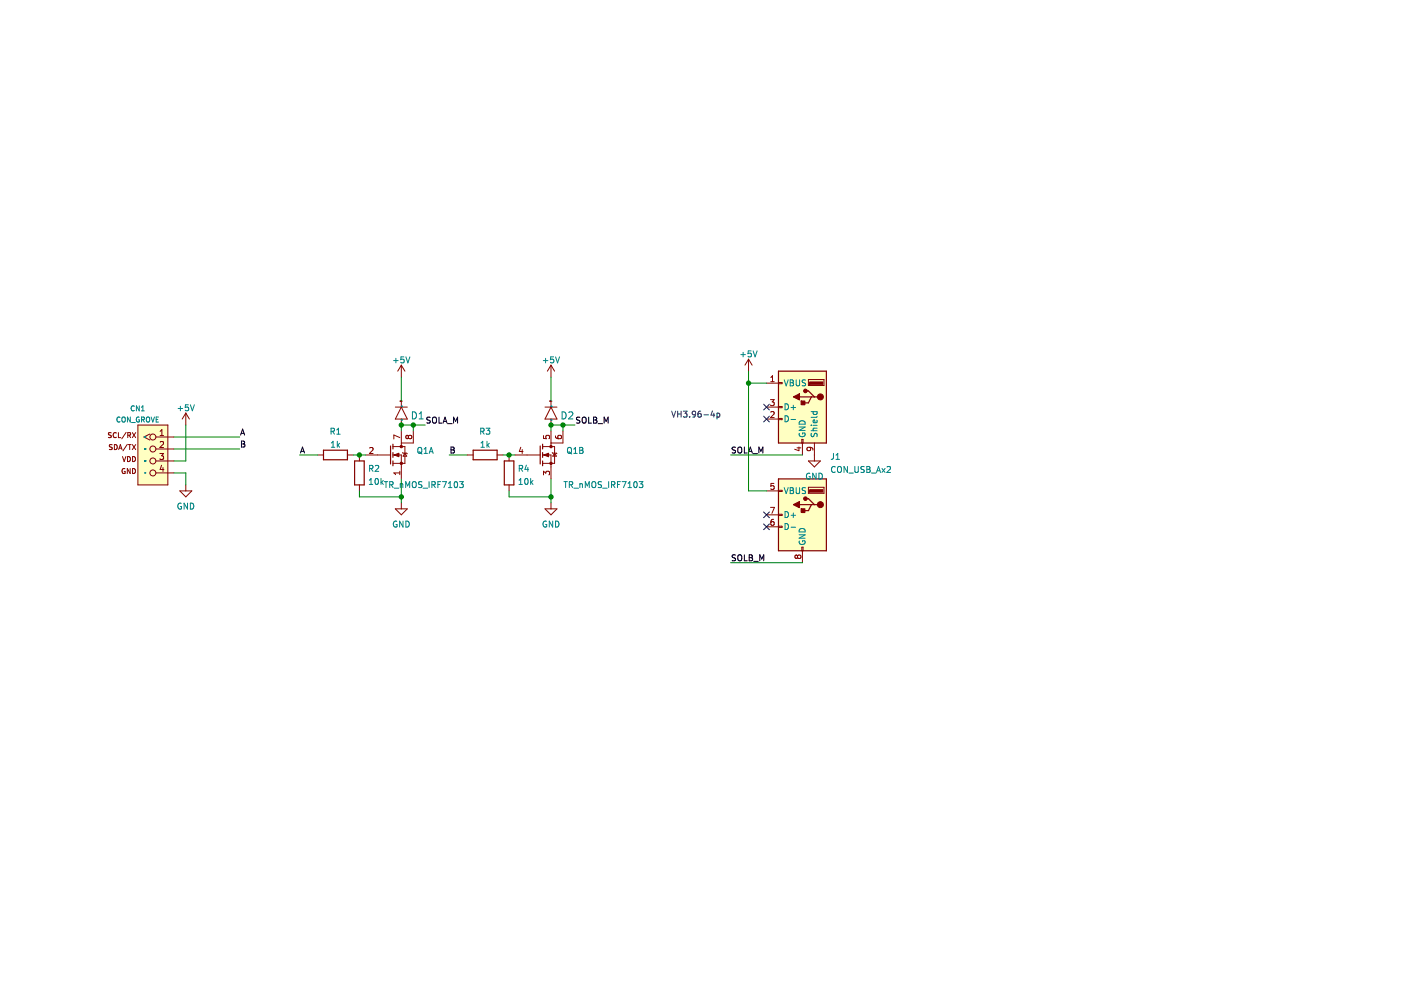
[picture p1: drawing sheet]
<svg xmlns="http://www.w3.org/2000/svg" width="297mm" height="210mm" viewBox="0 0 297 210" stroke-linecap="round" stroke-linejoin="round" font-family="sans-serif">
<path d="M0 0h297v209.9h-297z" fill-rule="evenodd" fill="#fff" stroke="#fff" stroke-width=".21"/>
<g fill="none" stroke="#840000" stroke-width=".21">
<path d="M85.1 77.4l-.8 1.3M85.1 77.4v2.6M85.1 77.4l.7 1.3M116.8 77.4v2.6M116.8 77.4l-.7 1.3M116.8 77.4l.8 1.3M158.7 76.2l-.8 1.2M158.7 76.2v2.5M158.7 76.2l.8 1.2M23.6 91.8h-.6a.45 .45 0 0 0 .5 .6v.3h-.5M23.8 94.3l-.6 .1a.45 .45 0 0 0 .5 .5v.4h-.5M24.2 94.3a.54 .54 0 0 1 .7 .5 .54 .54 0 0 1-.7 .5z"/>
<path d="M24.7 91.8a.47 .47 0 0 0-.7 .5 .47 .47 0 0 0 .7 .4M25.1 91.7v1.1h.5M25.2 95.3l.3-1 .4 1M25.3 95h.5M26 96.8l.3 1.1 .4-1.1M26.5 99.4a.48 .48 0 0 0-.6 .5 .48 .48 0 0 0 .6 .4v-.4h-.2M26.7 91.7l-.9 1.3M27 94.2l-.9 1.4M27 96.8a.54 .54 0 0 1 .7 .5 .54 .54 0 0 1-.7 .6zM27.1 92.3l.5-.1v-.4l-.5-.1v1.1M27.2 94.3h.6M27.3 92.3l.4 .5"/>
<path d="M27.5 94.3v1M27.6 99.3v1.1l-.6-1.1v1.1M28.1 91.7l.7 1.1M28.1 94.3l.7 1M28.1 99.3a.54 .54 0 0 1 .6 .6 .54 .54 0 0 1-.6 .5zM28.1 96.8a.54 .54 0 0 1 .6 .5 .54 .54 0 0 1-.6 .6zM28.8 91.7l-.7 1.1M28.8 94.3l-.7 1M29.2 90.1h6.4v12.7h-6.4zM31.8 92l-1.3 .7 1.3 .6M33 92.7h3.9M33 95.2h3.9"/>
<path d="M33 97.7h3.9M33.9 96.2h.8l-.4 .4 .3 .2v.5l-.2 .1-.5-.1M34 92.3h.7M34 91.4l.3-.3v1.2M34 93.7l.4-.1 .3 .4-.8 .9h.8M34.3 98.6l-.3 .9h.7M34.6 99.1v.9M39.4 87.6l-.8 1.2M39.4 87.6v2.5M39.4 87.6l.8 1.2M67.3 96.5h1.3M73.7 96.5h1.2"/>
<path d="M76.2 96.5v1.2M77.5 96.5h5.3M78.4 95l.5-.1 .2 .3-.8 1h.8M83.3 96.5h1.8v5M83.3 94.7h2.5v3.5h-2.5M83.8 86.3h2.6M84.8 99.9v.7M84.8 92.8l-1.3-.6v.9M84.8 90.1h.1M84.8 85h.1M85.1 90.1h.1M85.1 85h.1"/>
<path d="M85.1 85v1.3M85.1 88.8v1.3M85.1 91.4v3.3M85.1 86.3l1.3 2.5h-2.6zM85.3 96l1.1 .2M85.8 96.1l.4 .6h-.7zM86.6 92.5l-.3-.2-.3 .2v.3l.3 .2 .3-.2M86.6 92.5l.2-.2h.3l.2 .2v.3l-.2 .2h-.4l-.1-.2M86.6 92.5v.3M87.6 91.4v2.5h-2.5M99 96.5h1.3M105.4 96.5h1.3"/>
<path d="M107.9 96.5v1.2M109.2 96.5h5.3M110.4 94.8l-.3 .9h.8M110.7 95.3v.9M115 96.5h1.8v5M115 94.7h2.6v3.5h-2.6M115.2 92.4v.6h.6v-.6h.6l.1 .1-.1 .5M115.6 86.3h2.5M116.6 90.1h.1M116.6 85h.1M116.8 90.1h.1M116.8 85h.1"/>
<path d="M116.8 85v1.3M116.8 88.8v1.3M116.8 91.4v3.3M116.8 86.3l1.3 2.5h-2.5zM117.1 96l1 .2M117.6 96.1l.4 .6h-.8zM117.8 92.4v.4l.3 .2h.7l.2-.2-.1-.4h-.6v.4l.2 .2M119.4 91.4v2.5h-2.6M162.5 88.8h2.6M162.5 86.3h2.6M162.5 81.2h2.6M163.4 84.7h.7l-.4 .5 .4 .1v.6l-.2 .1-.5-.1"/>
<path d="M163.4 80.9h.7M163.4 80l.4-.3v1.2M163.4 87.4l.5-.1 .2 .3-.7 .9h.7M165.1 81.1h.7v.3h-.7zM165.1 86.2h.7v.2h-.7zM165.1 88.7h.7v.3h-.7zM169 95h.8M169.4 94.8v.8l-.9-.3M170 93.2h.3v.7h-.3zM170.1 93.9v2.6M171.4 97.7h2.5l-1.2 1.3zM171.4 80.5h3.3v1.2h-3.3z"/>
<path d="M171.6 94.8l.3 .3-.1 .3-.6 .1-.1-.4 .2-.3 .8 .1 .2 .2 .1 .3M172.7 93.9v3.8M33 100.3h3.9M38.1 104.1h2.6l-1.3 1.3zM39.4 102.8v1.3M76.2 102.8v1.3M83.8 107.9h2.6l-1.3 1.3zM84.8 100.3h-1.3l.4 .3M85.1 106.6v1.3M107.9 102.8v1.3M115.2 100.7v-.8l.5 .4 .1-.3h.6l.1 .2-.1 .5M115.6 107.9h2.5l-1.3 1.3z"/>
<path d="M116.8 106.6v1.3M162.5 104.1h2.6M162.5 111.7h2.6M162.5 109.2h2.6M163.4 107.6h.8l-.5 1.2M164 110.1l-.3 .1-.2 .2-.1 .7 .3 .3 .4-.1-.1-.6-.3-.1-.3 .2M164.1 102.5h-.6l-.1 .6 .6-.1 .1 .6-.2 .2-.5-.2M165.1 104h.7v.2h-.7zM165.1 109h.7v.3h-.7zM165.1 111.6h.7v.2h-.7zM169.1 117.9l-.3-.2-.3 .2v.3l.3 .2 .3-.2M169.1 117.9l.2-.2h.3l.2 .2v.3l-.2 .2h-.3l-.2-.2"/>
<path d="M169.1 117.9v.3M170 116h.3v.8h-.3zM170.1 116.8v2.5M171.4 103.3h3.3v1.3h-3.3z"/>
<circle cx="32.4" cy="95.2" r=".63"/>
<circle cx="32.4" cy="92.7" r=".63"/>
<circle cx="32.4" cy="97.7" r=".63"/>
<circle cx="32.4" cy="100.3" r=".63"/>
</g>
<g fill="none" stroke="#008484" stroke-width=".21">
<path d="M83.5 76.5h.9M83.9 76v.9M85.6 75.7h-.6v.6l.6-.1v.6l-.1 .1-.5-.1M86.1 75.7l.4 1.2 .4-1.2M115.2 76.5h1M115.7 76v.9M117.4 75.7h-.6l-.1 .6 .6-.1 .1 .6-.2 .1-.5-.1M117.8 75.7l.4 1.2 .4-1.2M157.1 75.2h.9M157.6 74.7v1M159.2 74.4h-.6v.6l.6-.1v.6l-.1 .2-.5-.2M159.7 74.4l.4 1.3 .4-1.3"/>
<path d="M25.4 88.5a.47 .47 0 0 0-.6 .5 .47 .47 0 0 0 .6 .4M25.9 88.6l.2-.2 .4 .2 .1 .5-.2 .3-.3 .1-.2-.2zM27.6 88.4v1.1l-.6-1.1v1.1M27.9 89.6h.8M28.5 86.1a.47 .47 0 0 0-.7 .5 .47 .47 0 0 0 .7 .4M29.5 88.5a.48 .48 0 0 0-.6 .5 .48 .48 0 0 0 .7 .4v-.4h-.2M29.5 86v1.1l-.6-1.1v1.1M30 87.1h.6M30 86.4l.3-.4v1.1M30 89l.5-.1 .1-.4-.6-.1v1.1M30.3 89l.3 .5M30.7 92.7h.1"/>
<path d="M30.7 95.2h.1M30.7 97.7h.1M31.1 88.6l.2-.2 .4 .2v.5l-.1 .3-.3 .1-.2-.2zM32 88.4l.4 1.1 .4-1.1M33.1 88.9h.4M33.6 88.4h-.5v1.1h.5M37.8 86.6h.9M38.2 86.1v1M39.9 85.8h-.6v.6h.6v.6l-.1 .1-.5-.1M40.4 85.8l.4 1.3 .4-1.3M70.2 91.5l.6-.1 .1-.5-.7-.1v1.3M70.2 94.8h.8"/>
<path d="M70.2 93.9l.4-.3v1.2M70.5 91.5l.4 .6M71.4 92.1h.7M71.4 91.2l.4-.4v1.3M71.5 93.6v1.2M71.6 94.3l.4 .5M72 94l-.5 .5M78.4 99.3h.6v-.5l-.6-.1v1.2M78.7 99.3l.4 .6M79.6 98.8l.5-.1 .2 .3-.8 .9h.8M85.1 89h.1M85.1 86.1h.1"/>
<path d="M87.4 87.3a.76 .76 0 0 1 .9 .8 .76 .76 0 0 1-.9 .7zM88.6 95l.3-.1a.43 .43 0 0 1 .5 .4v.4a.42 .42 0 0 1-.4 .4 .42 .42 0 0 1-.4-.4zM88.8 95.8l.7 .5M88.9 88.8h.8M88.9 87.8l.4-.5v1.5M89.9 96.1h.7M89.9 95.2l.4-.3v1.2M91 96.1l.4-1.2 .4 1.2M91.1 95.8h.6M101.9 91.5l.6-.1 .1-.5-.7-.1v1.3M102 94.8h.7M102 93.9l.3-.3v1.2"/>
<path d="M102.2 91.5l.4 .6M103.1 90.8h.8l-.5 .5 .4 .1v.5l-.2 .2-.5-.2M103.3 93.6v1.2M103.4 94.3l.3 .5M103.7 94l-.4 .5M110.1 99.3h.6l.1-.5-.7-.1v1.2M110.4 99.3l.4 .6M111.6 98.6l-.3 .9h.8M111.9 99.1v.8M116.8 89h.1M116.8 86.1h.1M119.2 87.3a.76 .76 0 0 1 .8 .8 .76 .76 0 0 1-.8 .7z"/>
<path d="M120.4 95l.2-.1a.43 .43 0 0 1 .6 .4v.4a.42 .42 0 0 1-.5 .4 .42 .42 0 0 1-.4-.4zM120.6 95.8l.6 .5M120.6 87.5l.6-.2 .3 .5-1 1h1M121.6 96.1h.8M121.6 95.2l.4-.3v1.2M122.9 94.9h.4l.3 .2-.3 .4 .3 .1v.3l-.2 .2h-.5zM122.9 95.5h.4M166.3 80.5l.4 1.3 .4-1.3M166.4 85.6a.64 .64 0 0 1 .8 .7 .64 .64 0 0 1-.8 .6zM166.4 88.2a.64 .64 0 0 1 .8 .6 .64 .64 0 0 1-.8 .6zM167.5 80.5h.5l.2 .3-.2 .3 .2 .2 .1 .3-.3 .2h-.5zM167.5 81.1h.5"/>
<path d="M167.7 88.9h1M167.7 86.4h1M168.2 85.9v1M168.8 80.5v1.1l.2 .2h.3l.2-.2v-1.1M169.4 90.5h1.3l-1.3 .8h1.3M169.5 91.9a.58 .58 0 0 0 .6 .7 .58 .58 0 0 0 .5-.8h-.4v.2M169.6 89.3a.66 .66 0 0 1 .8 0 .66 .66 0 0 1 .3 .6h-1.3zM170.8 80.6l-.7 .1v.3l.6 .3 .1 .3-.2 .2-.5-.1M172 87.3h1.2M172 91.3h1.2M172 90.2h.1M172 91.9l.1 .6h.4l.2-.5 .3-.1 .2 .2v.5"/>
<path d="M172.4 90.2h.8M172.5 87.3l-.1 .3 .2 .3 .6-.1v-.5M173.2 89.1v.4l-.1 .1h-.6v-.5l.2-.1 .1 .6M173.2 90.8h-.7v.5M173.2 88.3l-.1 .2h-1.1M176.7 96.1v1.1l-.5 .2M177.1 99a.56 .56 0 0 0-.8 .5 .56 .56 0 0 0 .8 .6M177.3 97.4h.7M177.3 96.5l.3-.4v1.3M177.6 99.1l.3-.2a.43 .43 0 0 1 .5 .4v.5a.42 .42 0 0 1-.4 .4 .42 .42 0 0 1-.4-.4zM179.7 98.9v1.3l-.8-1.3v1.3M181.2 98.9v1l.3 .3h.2l.3-.3v-1"/>
<path d="M183.2 99l-.4-.1-.3 .2 .1 .3 .6 .3v.4h-.7M183.8 98.9h.4l.2 .2-.2 .4 .2 .1 .1 .3-.2 .3h-.5zM183.8 99.5h.4M186 99.8h.6M187 99.3l.7 .9M187.7 99.3l-.7 .9M188.1 99l.5-.1 .2 .4-.8 .9h.8M30.7 100.3h.1M38.4 106.7a.58 .58 0 0 0-.7 .6 .58 .58 0 0 0 .8 .5v-.4h-.3M39.8 106.7v1.2l-.8-1.2v1.2M40.4 106.7a.64 .64 0 0 1 .7 .6 .64 .64 0 0 1-.7 .6zM78.3 102.7h.7"/>
<path d="M78.3 101.8l.4-.4v1.3M79.6 101.6l.2-.2a.68 .68 0 0 1 .5 .7 .68 .68 0 0 1-.5 .6l-.3-.5zM80.8 101.4v1.3M80.9 102.2l.4 .5M81.3 101.9l-.5 .5M81.5 102.1h.7M81.8 102.1v1.3M82.6 102.8l.6-.1 .1-.5-.7-.1v1.3M82.9 102.8l.5 .6M83.6 103.5h1M84.1 110.5a.58 .58 0 0 0-.7 .6 .58 .58 0 0 0 .8 .5v-.4h-.3M84.9 102.7l.4-.1 .1 .8"/>
<path d="M84.9 102.5v.9M85.5 110.5v1.3l-.8-1.3v1.3M86 103.4v-1.3l.4 .9 .5-.9v1.3M86.1 110.5a.64 .64 0 0 1 .7 .6 .64 .64 0 0 1-.7 .7zM87.5 102.3l.2-.2a.43 .43 0 0 1 .5 .4v.5a.42 .42 0 0 1-.4 .4 .42 .42 0 0 1-.4-.4zM89.5 102.2h-.7v.4l.5 .2 .2 .3-.3 .3-.5-.1M89.7 103.5h1M91 102.1v1.3M91.6 102.8l.6-.1v-.5l-.6-.1v1.3M91.9 102.8l.4 .6M92.8 102.7h.5M93.4 102.1h-.6v1.3"/>
<path d="M93.8 102.1h.9l-.6 1.3M95.1 103.4h.7M95.1 102.5l.3-.4v1.3M96.4 102.2l.2-.1a.68 .68 0 0 1 .4 .7 .68 .68 0 0 1-.4 .6l-.3-.5zM97.4 102.1h.8l-.4 .5 .4 .1v.6l-.2 .1-.6-.1M110 102.7h.8M110 101.8l.4-.4v1.3M111.4 101.6l.1-.2a.68 .68 0 0 1 .5 .7 .68 .68 0 0 1-.5 .6l-.3-.5zM112.5 101.4v1.3M112.6 102.2l.4 .5M113 101.9l-.5 .5M115.9 110.5a.58 .58 0 0 0-.8 .6 .58 .58 0 0 0 .8 .5v-.4h-.2"/>
<path d="M117.2 110.5v1.3l-.7-1.3v1.3M117.8 110.5a.64 .64 0 0 1 .7 .6 .64 .64 0 0 1-.7 .7zM119.6 102.1h.7M119.9 102.1v1.3M120.7 102.8l.6-.1 .1-.5-.7-.1v1.3M121 102.8l.4 .6M121.7 103.5h.9M122.9 102.5v.9M122.9 102.7l.5-.1 .1 .8M124.1 103.4v-1.3l.4 .9 .4-.9v1.3M125.5 102.3l.3-.2a.43 .43 0 0 1 .5 .4v.5a.42 .42 0 0 1-.4 .4 .42 .42 0 0 1-.4-.4zM127.5 102.2h-.6v.4l.5 .2 .1 .3-.2 .3-.5-.1"/>
<path d="M127.8 103.5h.9M129 102.1v1.3M129.7 102.8l.6-.1v-.5l-.6-.1v1.3M130 102.8l.4 .6M130.9 102.7h.4M131.5 102.1h-.6v1.3M131.9 102.1h.8l-.5 1.3M133.2 103.4h.7M133.2 102.5l.3-.4v1.3M134.5 102.2l.2-.1a.68 .68 0 0 1 .4 .7 .68 .68 0 0 1-.4 .6l-.3-.5zM135.5 102.1h.8l-.4 .5 .3 .1v.6l-.1 .1-.6-.1M166.3 103.4l.4 1.3 .4-1.3"/>
<path d="M166.4 108.5a.64 .64 0 0 1 .8 .6 .64 .64 0 0 1-.8 .6zM166.4 111a.64 .64 0 0 1 .8 .6 .64 .64 0 0 1-.8 .7zM167.5 103.4h.5l.2 .2-.2 .4 .2 .1 .1 .3-.3 .3h-.5zM167.5 104h.5M167.7 111.8h1M167.7 109.2h1M168.2 108.8v.9M168.8 103.4v1l.2 .3h.3l.2-.3v-1M169.4 113.4h1.3l-1.3 .7h1.3M169.5 114.7a.58 .58 0 0 0 .6 .8 .58 .58 0 0 0 .5-.8h-.4v.2M169.6 112.2a.66 .66 0 0 1 .8-.1 .66 .66 0 0 1 .3 .7h-1.3zM170.8 103.4l-.7 .1v.4l.6 .2 .1 .3-.2 .3-.5-.1"/>
<path d="M171.7 100.4a.58 .58 0 0 0-.7 .6 .58 .58 0 0 0 .8 .5v-.4h-.3M173 100.3v1.3l-.7-1.3v1.3M173.6 100.3a.64 .64 0 0 1 .8 .7 .64 .64 0 0 1-.8 .6zM180 100.3h.9M184.8 100.3h.9M185.8 100.2l.5-1.3 .4 1.3"/>
</g>
<path d="M29.2 90.1h6.4v12.7h-6.4z" fill-rule="evenodd" fill="#ffffc2" stroke="#ffffc2" stroke-width=".21"/>
<g fill="#ffffc2" stroke="#ffffc2" stroke-width=".25">
<path d="M165.1 78.7h10.1v15.2h-10.1z" fill-rule="evenodd"/>
<path d="M165.1 101.5h10.1v15.3h-10.1z" fill-rule="evenodd"/>
</g>
<g fill="none" stroke="#840000" stroke-width=".25">
<path d="M165.1 78.7h10.1v15.2h-10.1zM68.6 95.5h5.1v2h-5.1zM75.2 97.7h2v5.1h-2zM82.8 94.6v3.8M83.3 94.2v1M83.3 96v1M83.3 97.7v1.1M100.3 95.5h5.1v2h-5.1zM106.9 97.7h2.1v5.1h-2.1zM114.5 94.6v3.8M115 94.2v1M115 96v1"/>
<path d="M115 97.7v1.1M169.5 84.2h3.8M170.8 82.9h.6l1.3 1.3M172 84.2l-.6 1.2h-1.3M165.1 101.5h10.1v15.3h-10.1zM169.5 107h3.8M170.8 105.7h.6l1.3 1.3M172 107l-.6 1.3h-1.3"/>
</g>
<g fill="#840000" stroke="#840000" stroke-width=".21">
<path d="M115.3 96.5l1-.4v.7z"/>
<path d="M83.6 96.5l1-.4v.7z"/>
<path d="M171.7 81h2.7v.5h-2.7z" fill-rule="evenodd"/>
<path d="M171.7 103.8h2.7v.5h-2.7z" fill-rule="evenodd"/>
<circle cx="173.9" cy="84.2" r=".63"/>
<circle cx="170.8" cy="82.9" r=".38"/>
<circle cx="173.9" cy="107" r=".63"/>
<circle cx="170.8" cy="105.7" r=".38"/>
<circle cx="116.8" cy="98.2" r=".25"/>
<circle cx="116.8" cy="94.7" r=".25"/>
<circle cx="85.1" cy="98.2" r=".25"/>
<circle cx="85.1" cy="94.7" r=".25"/>
</g>
<g fill="#840000" stroke="#840000" stroke-width=".25">
<path d="M168.2 84.2l1.3-.7v1.3z"/>
<path d="M168.2 107l1.3-.6v1.2z"/>
<path d="M169.9 85h.7v.8h-.7z" fill-rule="evenodd"/>
<path d="M169.9 107.9h.7v.8h-.7z" fill-rule="evenodd"/>
</g>
<g fill="none" stroke="#000" stroke-width=".21">
<path d="M51 92.2l.4-1.2 .5 1.2M51.1 91.9h.6M51.2 93.5h.4l.3 .3-.3 .3 .3 .1v.3l-.2 .3h-.5zM51.2 94.1h.4M63.7 96.1l.4-1.3 .5 1.3M63.8 95.7h.6M91.2 88.5l-.7 .1v.3l.6 .3 .1 .3-.2 .2-.5-.1M91.8 88.6l.2-.2a.43 .43 0 0 1 .5 .5v.4a.42 .42 0 0 1-.4 .4 .42 .42 0 0 1-.4-.4zM93.1 88.4v1.3h.6M93.9 89.7l.5-1.3 .4 1.3M94.1 89.3h.6M94.9 89.8h1"/>
<path d="M95.6 94.8h.4l.3 .2-.3 .4 .3 .1v.3l-.2 .3h-.5zM95.6 95.4h.4M96.2 89.7v-1.3l.4 .9 .4-.9v1.3M122.9 88.5l-.6 .1v.3l.5 .3 .1 .3-.2 .2-.5-.1M123.5 88.6l.2-.2a.43 .43 0 0 1 .6 .5v.4a.42 .42 0 0 1-.5 .4 .42 .42 0 0 1-.4-.4zM124.8 88.4v1.3h.6M125.8 88.4h.5l.2 .3-.2 .3 .2 .2 .1 .3-.3 .2h-.5zM125.8 89h.5M126.8 89.8h1M128.1 89.7v-1.3l.4 .9 .4-.9v1.3M155.9 94.8l-.6 .1v.4l.5 .2 .1 .3-.2 .3-.5-.1M156.6 94.8h.1a.43 .43 0 0 1 .6 .4v.4a.42 .42 0 0 1-.4 .5 .42 .42 0 0 1-.5-.5z"/>
<path d="M157.8 94.8v1.3h.6M158.7 96.1l.4-1.3 .4 1.3M158.8 95.7h.6M159.6 96.2h1M160.9 96.1v-1.3l.4 .9 .4-.9v1.3M155.9 117.7l-.6 .1v.3l.5 .3 .1 .3-.2 .2-.5-.1M156.6 117.7l.1-.1a.43 .43 0 0 1 .6 .5v.4a.42 .42 0 0 1-.4 .4 .42 .42 0 0 1-.5-.4zM157.8 117.6v1.3h.6M158.8 117.6h.5l.2 .3-.2 .3 .2 .2 .1 .3-.3 .2h-.5zM158.8 118.2h.5M159.8 119h1M161.1 118.9v-1.3l.4 .9 .4-.9v1.3"/>
</g>
<g fill="none" stroke="#0000c2" stroke-width=".21">
<path d="M142.4 87.2l.4 1.2 .5-1.2M143.7 87.2v1.2M143.7 87.8h.7M144.4 87.2v1.2M144.9 87.2h.8l-.5 .5 .4 .1v.5l-.2 .1-.5-.1M146.2 88.3v.1M147.5 87.7l-.3 .3-.3-.1-.1-.6 .4-.1 .3 .2-.1 .7-.2 .3h-.3M148.6 87.2h-.4l-.2 .3v.7l.2 .2 .4-.1v-.6h-.4l-.2 .2M149.2 88h1M151 87.1l-.3 .9h.8M151.4 87.6v.8M152 87.7l.4-.1 .2 .2-.1 .6h-.5"/>
<path d="M152 87.6v1.3"/>
</g>
<g fill="none" stroke="#008400" stroke-width=".21">
<path d="M85.1 80v5M116.8 80v5M158.7 78.7v25.4h3.8M36.9 95.2h13.9M36.9 92.7h13.9M39.4 90.1v7.6h-2.5M63.5 96.5h3.8M74.9 96.5h2.6M87.6 90.1v1.3M90.2 90.1h-5.1v1.3M95.2 96.5h3.8M106.7 96.5h2.5"/>
<path d="M119.4 90.1v1.3M121.9 90.1h-5.1v1.3M154.9 96.5h15.2M158.7 81.2h3.8M36.9 100.3h2.5v2.5M76.2 104.1v1.3h8.9M85.1 101.5v5.1M107.9 104.1v1.3h8.9M116.8 101.5v5.1M154.9 119.3h15.2"/>
</g>
<path d="M161.9 88.2l1.2 1.3M161.9 85.7l1.2 1.2M163.1 88.2l-1.2 1.3M163.1 85.7l-1.2 1.2M161.9 111.1l1.2 1.2M161.9 108.5l1.2 1.3M163.1 111.1l-1.2 1.2M163.1 108.5l-1.2 1.3" fill="none" stroke="#000084" stroke-width=".21"/>
<g fill="#008400" stroke="#008400" stroke-width=".21">
<circle cx="116.8" cy="105.4" r=".46"/>
<circle cx="107.9" cy="96.5" r=".46"/>
<circle cx="158.7" cy="81.2" r=".46"/>
<circle cx="119.4" cy="90.1" r=".46"/>
<circle cx="116.8" cy="90.1" r=".46"/>
<circle cx="85.1" cy="90.1" r=".46"/>
<circle cx="85.1" cy="105.4" r=".46"/>
<circle cx="76.2" cy="96.5" r=".46"/>
<circle cx="87.6" cy="90.1" r=".46"/>
</g>
</svg>
